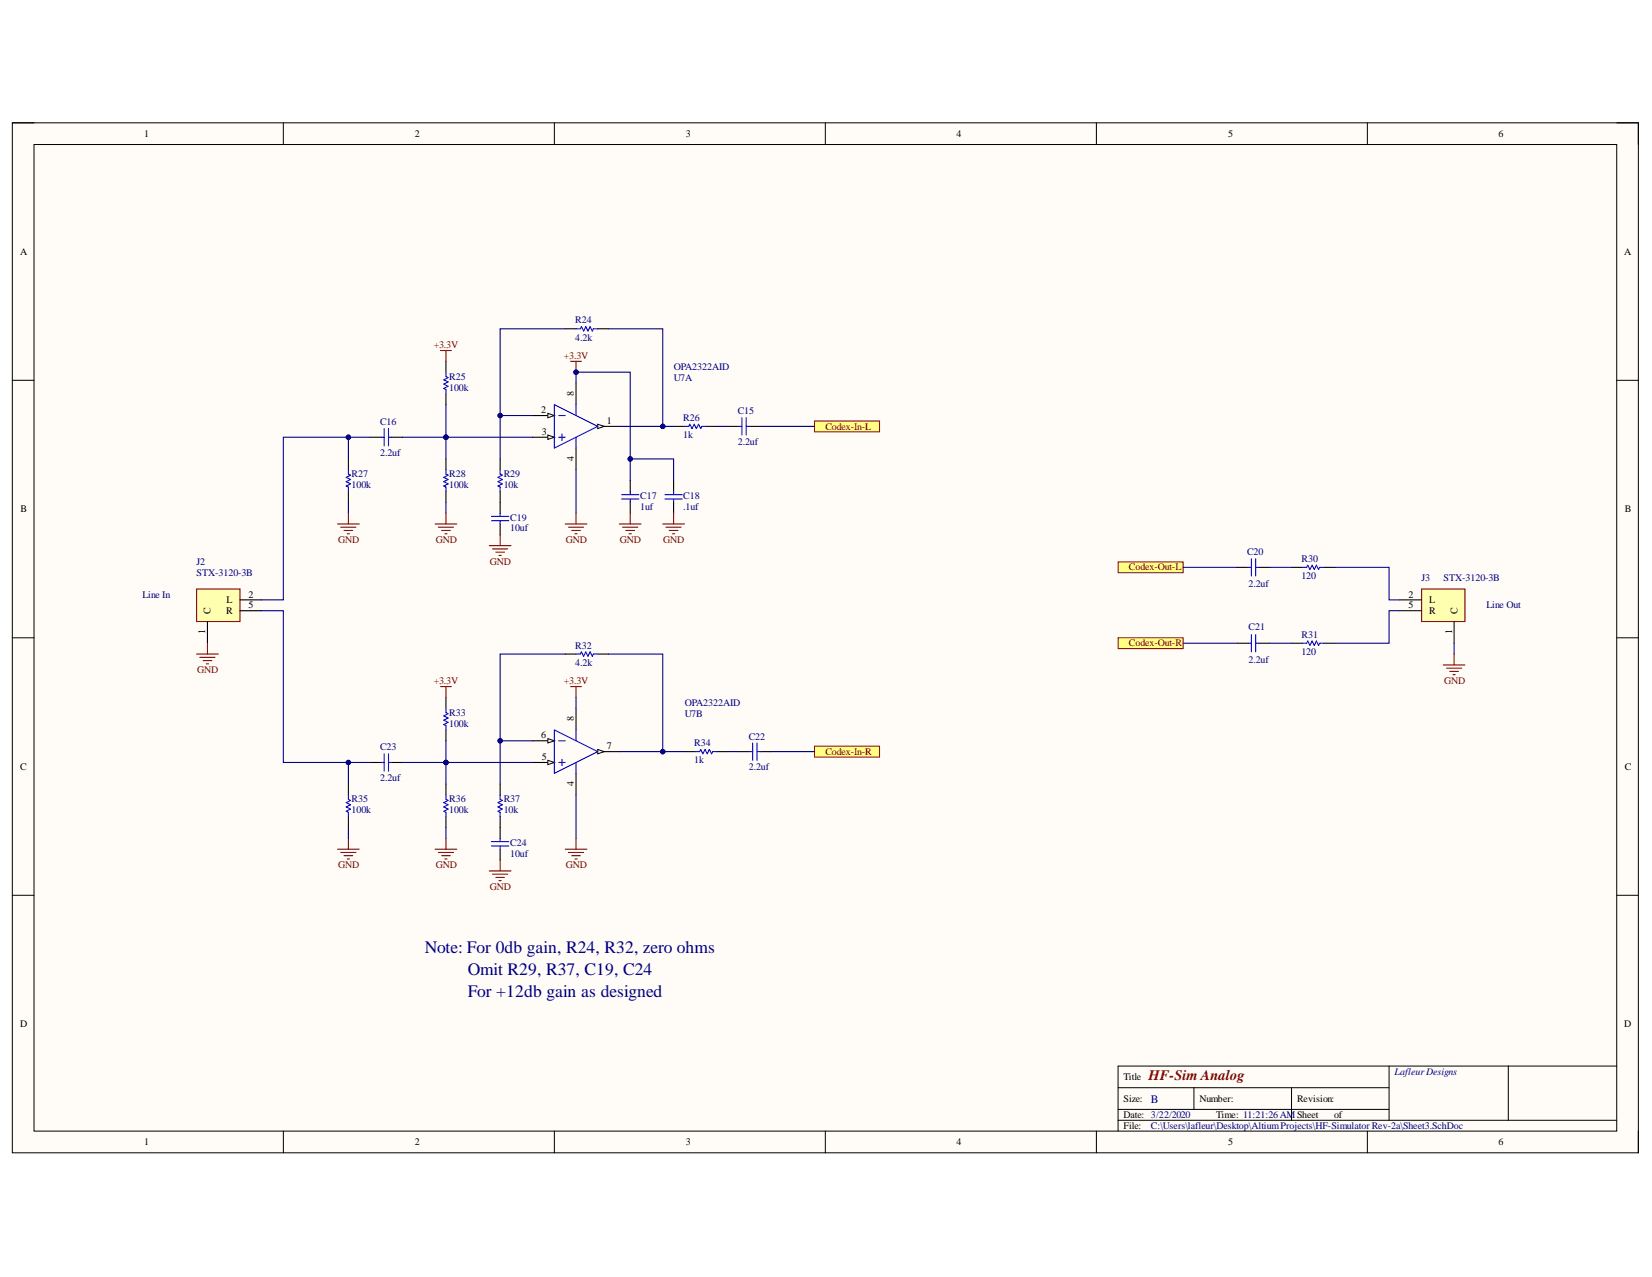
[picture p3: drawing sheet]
<svg xmlns="http://www.w3.org/2000/svg" width="279mm" height="216mm" viewBox="0 0 279 216" stroke-linecap="round" stroke-linejoin="round" font-family="sans-serif">
<defs><g id="words">
<g font-size="3" fill="#000080">
<text x="71.8" y="161.2">Note: For 0db gain, R24, R32, zero ohms</text>
<text x="79.1" y="164.9">Omit R29, R37, C19, C24</text>
<text x="79.1" y="168.6">For +12db gain as designed</text>
</g>
<text font-size="2.5" fill="#800000" x="194.2" y="182.6">HF-Sim Analog</text>
<text font-size="1.9" fill="#000080" x="194.7" y="186.4">B</text>
<g font-size="1.7">
<text x="24.4" y="23.2">1</text>
<text x="70.1" y="23.2">2</text>
<text x="116" y="23.2">3</text>
<text x="161.8" y="23.2">4</text>
<text x="207.7" y="23.2">5</text>
<text x="253.5" y="23.2">6</text>
<text x="3.4" y="43">A</text>
<text x="274.7" y="43">A</text>
<text x="91.5" y="69.9">2</text>
<text x="97" y="67" transform="rotate(-90 97 67)">8</text>
<text x="102.6" y="71.7">1</text>
<text x="91.6" y="73.6">3</text>
<text x="97" y="78" transform="rotate(-90 97 78)">4</text>
<text x="3.5" y="86.6">B</text>
<text x="274.8" y="86.6">B</text>
<text x="38.3" y="102">L</text>
<text x="42" y="101.1">2</text>
<text x="238.2" y="101.1">2</text>
<text x="241.7" y="102">L</text>
<text x="34.7" y="107.2" transform="rotate(-90 34.7 107.2)">1</text>
<text x="35.6" y="103.8" transform="rotate(-90 35.6 103.8)">C</text>
<text x="38.2" y="103.8">R</text>
<text x="42" y="102.8">5</text>
<text x="238.2" y="102.8">5</text>
<text x="241.7" y="103.8">R</text>
<text x="245.6" y="107.2" transform="rotate(-90 245.6 107.2)">1</text>
<text x="246.5" y="103.8" transform="rotate(-90 246.5 103.8)">C</text>
<text x="91.5" y="124.8">6</text>
<text x="97" y="122" transform="rotate(-90 97 122)">8</text>
<text x="3.4" y="130.2">C</text>
<text x="91.6" y="128.6">5</text>
<text x="102.6" y="126.7">7</text>
<text x="274.8" y="130.2">C</text>
<text x="97" y="132.9" transform="rotate(-90 97 132.9)">4</text>
<text x="3.4" y="173.6">D</text>
<text x="274.7" y="173.6">D</text>
<text x="190" y="182.6">Title</text>
<text x="190" y="186.2">Size:</text>
<text x="190" y="189">Date: 3/22/2020</text>
<text x="190" y="190.9">File:</text>
<text x="202.9" y="186.2">Number:</text>
<text x="205.7" y="189">Time: 11:21:26 AMSheet</text>
<text x="219.4" y="186.2">Revision:</text>
<text x="225.6" y="189">of</text>
<text x="24.4" y="193.6">1</text>
<text x="70.1" y="193.6">2</text>
<text x="116" y="193.6">3</text>
<text x="161.8" y="193.6">4</text>
<text x="207.7" y="193.6">5</text>
<text x="253.5" y="193.6">6</text>
</g>
<g font-size="1.7" fill="#800000">
<text x="73.3" y="58.9">+3.3V</text>
<text x="95.3" y="60.7">+3.3V</text>
<text x="139.6" y="72.6">Codex-In-L</text>
<text x="57.2" y="91.8">GND</text>
<text x="73.7" y="91.8">GND</text>
<text x="82.8" y="95.6">GND</text>
<text x="95.7" y="91.8">GND</text>
<text x="104.8" y="91.8">GND</text>
<text x="112.2" y="91.8">GND</text>
<text x="190.9" y="96.4">Codex-Out-L</text>
<text x="33.3" y="113.8">GND</text>
<text x="190.9" y="109.3">Codex-Out-R</text>
<text x="73.3" y="115.7">+3.3V</text>
<text x="95.3" y="115.7">+3.3V</text>
<text x="244.2" y="115.7">GND</text>
<text x="139.6" y="127.6">Codex-In-R</text>
<text x="57.2" y="146.8">GND</text>
<text x="73.7" y="146.8">GND</text>
<text x="95.7" y="146.8">GND</text>
<text x="82.8" y="150.5">GND</text>
</g>
<g font-size="1.7" fill="#000080">
<text x="97.3" y="54.6">R24</text>
<text x="97.3" y="57.6">4.2k</text>
<text x="76" y="64.2">R25</text>
<text x="114" y="64.4">U7A</text>
<text x="114" y="62.6">OPA2322AID</text>
<text x="64.3" y="71.9">C16</text>
<text x="76" y="66">100k</text>
<text x="115.6" y="71.1">R26</text>
<text x="124.8" y="70">C15</text>
<text x="64.3" y="77">2.2uf</text>
<text x="115.6" y="74.1">1k</text>
<text x="124.8" y="75.2">2.2uf</text>
<text x="59.5" y="80.7">R27</text>
<text x="59.5" y="82.5">100k</text>
<text x="76" y="80.7">R28</text>
<text x="76" y="82.5">100k</text>
<text x="85.2" y="80.7">R29</text>
<text x="85.2" y="82.5">10k</text>
<text x="86.3" y="88">C19</text>
<text x="86.3" y="89.8">10uf</text>
<text x="108.3" y="84.3">C17</text>
<text x="108.3" y="86.2">1uf</text>
<text x="115.6" y="84.3">C18</text>
<text x="115.6" y="86.2">.1uf</text>
<text x="33.2" y="95.6">J2</text>
<text x="210.9" y="93.9">C20</text>
<text x="220.1" y="95">R30</text>
<text x="24.1" y="101.1">Line In</text>
<text x="33.2" y="97.3">STX-3120-3B</text>
<text x="211.2" y="99.2">2.2uf</text>
<text x="220.1" y="97.9">120</text>
<text x="240.4" y="98.3">J3</text>
<text x="244.2" y="98.3">STX-3120-3B</text>
<text x="211.2" y="106.6">C21</text>
<text x="220.1" y="107.8">R31</text>
<text x="251.4" y="102.8">Line Out</text>
<text x="97.3" y="109.7">R32</text>
<text x="97.3" y="112.6">4.2k</text>
<text x="211.2" y="112.1">2.2uf</text>
<text x="220.1" y="110.8">120</text>
<text x="115.8" y="119.3">OPA2322AID</text>
<text x="76" y="121">R33</text>
<text x="76" y="122.9">100k</text>
<text x="115.8" y="121.2">U7B</text>
<text x="126.6" y="125.1">C22</text>
<text x="64.3" y="126.9">C23</text>
<text x="117.4" y="126.2">R34</text>
<text x="117.4" y="129.1">1k</text>
<text x="126.6" y="130.2">2.2uf</text>
<text x="59.5" y="135.7">R35</text>
<text x="59.5" y="137.5">100k</text>
<text x="64.3" y="132">2.2uf</text>
<text x="76" y="135.7">R36</text>
<text x="76" y="137.5">100k</text>
<text x="85.2" y="135.7">R37</text>
<text x="85.2" y="137.5">10k</text>
<text x="86.3" y="143">C24</text>
<text x="86.3" y="144.9">10uf</text>
<text x="235.9" y="181.7">LafleurDesigns</text>
<text x="194.7" y="190.9">C:\Users\lafleur\Desktop\AltiumProjects\HF-Simulator Rev-2a\Sheet3.SchDoc</text>
</g>
</g></defs>
<path d="M2.1 20.8h275v174.1h-275z" fill-rule="evenodd" fill="#fffcf8"/>
<path d="M2.1 20.8h275v174.1h-275z" fill="none" stroke="#000" stroke-width=".17"/>
<path d="M5.8 24.4h267.6v166.8h-267.6z" fill-rule="evenodd" fill="#fffcf8"/>
<g fill="none" stroke="#000" stroke-width=".17">
<path d="M2.1 20.8h3.7M5.8 24.4h267.6v166.8h-267.6zM47.9 20.8v3.6M93.8 20.8v3.6M139.6 20.8v3.6M185.4 20.8v3.6M231.3 20.8v3.6M273.4 20.8h3.7v3.6M2.1 64.3h3.7M273.4 64.3h3.7M2.1 107.8h3.7M273.4 107.8h3.7"/>
<path d="M2.1 151.4h3.7M273.4 151.4h3.7M47.9 191.2v3.7M93.8 191.2v3.7M139.6 191.2v3.7M185.4 191.2v3.7M189.1 183.9h45.8M189.1 189.4h84.3M189.1 187.6h45.8M201.9 183.9v3.7M218.4 183.9v5.5M231.3 191.2v3.7"/>
<path d="M234.9 180.2v9.2M255.1 180.2v9.2M273.4 180.2h-84.3v11M277.1 191.2v3.7"/>
</g>
<path d="M106.6 81.3v1.8M106.6 84.9v1.9M113.9 81.3v1.8M113.9 84.9v1.9" fill="none" stroke="#000" stroke-width=".19"/>
<path d="M105.1 84.4h3M105.1 83.6h3M106.6 83.1v.5M106.6 84.4v.5M112.5 84.4h2.9M112.5 83.6h2.9M113.9 83.1v.5M113.9 84.4v.5" fill="none" stroke="#00f" stroke-width=".19"/>
<path d="M96.5 61.1h1.8M97.4 61.1v1.8" fill="none" stroke="#800000" stroke-width=".19"/>
<circle cx="97.4" cy="62.9" r=".37" fill="#000080"/>
<circle cx="97.4" cy="62.9" r=".37" fill="none" stroke="#000080" stroke-width=".17"/>
<path d="M209.3 95.9h1.8M212.9 95.9h1.9M218.4 95.9h1.9M223.9 95.9h1.9M209.3 108.7h1.8M212.9 108.7h1.9M218.4 108.7h1.9M223.9 108.7h1.9" fill="none" stroke="#000" stroke-width=".18"/>
<path d="M211.1 95.9h.5M211.6 94.5v2.9M212.4 95.9h.5M212.4 94.5v2.9M220.3 95.9h.7l.2-.3 .3 .7 .4-.7 .4 .7 .3-.7 .4 .7 .2-.4h.7M211.1 108.7h.5M211.6 107.3v2.9M212.4 108.7h.5M212.4 107.3v2.9M220.3 108.7h.7l.2-.3 .3 .7 .4-.7 .4 .7 .3-.7 .4 .7 .2-.4h.7" fill="none" stroke="#00f" stroke-width=".18"/>
<path d="M95.6 55.6h1.8M101.1 55.6h1.8M58.9 77.6v1.8M62.6 73.9h1.8M66.3 73.9h1.8M84.6 77.6v1.8M58.9 83.1v1.8M84.6 83.1v1.8" fill="none" stroke="#000" stroke-width=".19"/>
<path d="M97.4 55.6h.8l.1-.4 .4 .8 .4-.8 .3 .8 .4-.8 .4 .8 .2-.4h.7M58.9 79.4v.8l.4 .1-.7 .4 .7 .4-.7 .3 .7 .4-.7 .4 .3 .2v.7M64.4 73.9h.6M65 72.5v2.9M65.7 72.5v2.9M65.7 73.9h.6M84.6 79.4v.8l.4 .1-.8 .4 .8 .4-.8 .3 .8 .4-.8 .4 .4 .2v.7" fill="none" stroke="#00f" stroke-width=".19"/>
<g fill="none" stroke="#800000" stroke-width=".19">
<path d="M57.1 88.6h3.7M57.6 89.1h2.6M58.2 89.7h1.5M58.7 90.2h.4M58.9 86.8v1.8M82.8 92.3h3.6M83.3 92.8h2.6M83.9 93.4h1.4M84.4 93.9h.4M84.6 90.4v1.9M95.6 88.6h3.7M96.1 89.1h2.6"/>
<path d="M96.7 89.7h1.5M97.2 90.2h.4M97.4 86.8v1.8M104.8 88.6h3.6M105.3 89.1h2.6M105.9 89.7h1.4M106.4 90.2h.4M106.6 86.8v1.8M112.1 88.6h3.7M112.6 89.1h2.6M113.2 89.7h1.5M113.7 90.2h.4"/>
<path d="M113.9 86.8v1.8"/>
</g>
<path d="M137.8 126.2h11v1.8h-11z" fill-rule="evenodd" fill="#ffff80"/>
<path d="M137.8 126.2h11v1.8h-11z" fill="none" stroke="#800000" stroke-width=".17"/>
<g fill="none" stroke="#800000" stroke-width=".19">
<path d="M96.5 116.1h1.8M97.4 116.1v1.8M57.1 143.6h3.7M57.6 144.1h2.6M58.2 144.7h1.5M58.7 145.2h.4M58.9 141.7v1.9M82.8 147.2h3.6M83.3 147.8h2.6M83.9 148.3h1.4M84.4 148.9h.4M84.6 145.4v1.8"/>
<path d="M95.6 143.6h3.7M96.1 144.1h2.6M96.7 144.7h1.5M97.2 145.2h.4M97.4 141.7v1.9"/>
</g>
<path d="M95.6 110.6h1.8M101.1 110.6h1.8M58.9 132.6v1.8M58.9 138.1v1.8M62.6 128.9h1.8M66.3 128.9h1.8M84.6 132.6v1.8M84.6 138.1v1.8" fill="none" stroke="#000" stroke-width=".19"/>
<path d="M97.4 110.6h.8l.1-.4 .4 .7 .4-.7 .3 .7 .4-.7 .4 .7 .2-.3h.7M58.9 134.4v.7l.4 .2-.7 .4 .7 .4-.7 .3 .7 .4-.7 .4 .3 .1v.8M64.4 128.9h.6M65 127.4v3M65.7 127.4v3M65.7 128.9h.6M84.6 134.4v.7l.4 .2-.8 .4 .8 .4-.8 .3 .8 .4-.8 .4 .4 .1v.8" fill="none" stroke="#00f" stroke-width=".19"/>
<path d="M137.8 71.2h11v1.8h-11z" fill-rule="evenodd" fill="#ffff80"/>
<path d="M137.8 71.2h11v1.8h-11z" fill="none" stroke="#800000" stroke-width=".17"/>
<path d="M189.1 95h11v1.8h-11z" fill-rule="evenodd" fill="#ffff80"/>
<path d="M189.1 95h11v1.8h-11z" fill="none" stroke="#800000" stroke-width=".17"/>
<path d="M189.1 107.8h11v1.9h-11z" fill-rule="evenodd" fill="#ffff80"/>
<path d="M189.1 107.8h11v1.9h-11z" fill="none" stroke="#800000" stroke-width=".17"/>
<path d="M240.4 99.6h7.4v5.5h-7.4z" fill-rule="evenodd" fill="#ffffb0"/>
<path d="M240.4 99.6h7.4v5.5h-7.4z" fill="none" stroke="#800000" stroke-width=".18"/>
<path d="M236.8 101.4h3.6M236.8 103.3h3.6M245.9 105.1v3.6" fill="none" stroke="#000" stroke-width=".18"/>
<path d="M33.3 99.6h7.3v5.5h-7.3z" fill-rule="evenodd" fill="#ffffb0"/>
<path d="M33.3 99.6h7.3v5.5h-7.3zM33.3 110.6h3.6M33.8 111.1h2.6M34.4 111.7h1.4M34.9 112.2h.4M35.1 108.7v1.9" fill="none" stroke="#800000" stroke-width=".19"/>
<path d="M35.1 105.1v3.6M40.6 101.4h3.7M40.6 103.3h3.7M101.1 127.1h3.7" fill="none" stroke="#000" stroke-width=".19"/>
<path d="M101.1 126.7l1.1 .4-1.1 .3z" fill="#f8fcff"/>
<path d="M101.1 126.7l1.1 .4-1.1 .3z" fill="none" stroke="#000" stroke-width=".17"/>
<path d="M90.1 128.9h3.7" fill="none" stroke="#000" stroke-width=".19"/>
<path d="M92.7 128.5l1.1 .4-1.1 .4z" fill="#f8fcff"/>
<path d="M92.7 128.5l1.1 .4-1.1 .4z" fill="none" stroke="#000" stroke-width=".17"/>
<path d="M90.1 125.2h3.7" fill="none" stroke="#000" stroke-width=".19"/>
<path d="M92.7 124.9l1.1 .3-1.1 .4z" fill="#f8fcff"/>
<path d="M92.7 124.9l1.1 .3-1.1 .4z" fill="none" stroke="#000" stroke-width=".17"/>
<path d="M93.8 123.4l7.3 3.7-7.3 3.6zM94.5 125.2h1.1M94.5 128.9h1.1M95 128.4v1.1M97.4 123.4v1.8M97.4 128.9v1.8" fill="none" stroke="#00f" stroke-width=".19"/>
<path d="M101.1 72.1h3.7M97.4 119.7v3.7M97.4 130.7v3.7" fill="none" stroke="#000" stroke-width=".19"/>
<path d="M101.1 71.7l1.1 .4-1.1 .4z" fill="#f8fcff"/>
<path d="M101.1 71.7l1.1 .4-1.1 .4z" fill="none" stroke="#000" stroke-width=".17"/>
<path d="M90.1 73.9h3.7" fill="none" stroke="#000" stroke-width=".19"/>
<path d="M92.7 73.6l1.1 .3-1.1 .4z" fill="#f8fcff"/>
<path d="M92.7 73.6l1.1 .3-1.1 .4z" fill="none" stroke="#000" stroke-width=".17"/>
<path d="M90.1 70.3h3.7" fill="none" stroke="#000" stroke-width=".19"/>
<path d="M92.7 69.9l1.1 .4-1.1 .3z" fill="#f8fcff"/>
<path d="M92.7 69.9l1.1 .4-1.1 .3z" fill="none" stroke="#000" stroke-width=".17"/>
<g fill="none" stroke="#00f" stroke-width=".19">
<path d="M75.4 62.9v.8l.4 .1-.7 .4 .7 .4-.7 .3 .7 .4-.7 .4 .3 .2v.7M75.4 79.4v.8l.4 .1-.7 .4 .7 .4-.7 .3 .7 .4-.7 .4 .3 .2v.7M93.8 68.4l7.3 3.7-7.3 3.7zM94.5 70.3h1.1M94.5 73.9h1.1M95 73.4v1.1M97.4 68.4v1.9M97.4 73.9v1.9M115.8 72.1h.7l.2-.4 .3 .8 .4-.8 .4 .8 .3-.8 .4 .8 .2-.4h.7M124.9 72.1h.6M125.5 70.6v3M126.2 72.1h.6"/>
<path d="M126.2 70.6v3M83.1 87.3h3M83.1 88h3M84.6 86.8v.5M84.6 88v.6M75.4 119.7v.8l.4 .2-.7 .3 .7 .4-.7 .4 .7 .3-.7 .4 .3 .2v.7M75.4 134.4v.7l.4 .2-.7 .4 .7 .4-.7 .3 .7 .4-.7 .4 .3 .1v.8M117.6 127.1h.7l.2-.4 .4 .7 .3-.7 .4 .7 .4-.7 .3 .7 .2-.3h.8M126.8 127.1h.5M127.3 125.6v2.9M128 127.1h.6M128 125.6v2.9"/>
<path d="M83.1 142.3h3M83.1 143h3M84.6 141.7v.6M84.6 143v.6"/>
</g>
<g fill="none" stroke="#000" stroke-width=".19">
<path d="M75.4 61.1v1.8M75.4 66.6v1.8M75.4 77.6v1.8M97.4 64.8v3.6M97.4 75.8v3.6M113.9 72.1h1.9M119.4 72.1h1.9M123.1 72.1h1.8M126.8 72.1h1.8M75.4 83.1v1.8M84.6 84.9v1.9M84.6 88.6v1.8"/>
<path d="M75.4 117.9v1.8M75.4 123.4v1.8M75.4 132.6v1.8M75.4 138.1v1.8M84.6 139.9v1.8M115.8 127.1h1.8M121.3 127.1h1.8M124.9 127.1h1.9M128.6 127.1h1.8M84.6 143.6v1.8"/>
</g>
<path d="M244.1 112.4h3.7M244.6 113h2.6M245.2 113.5h1.5M245.7 114.1h.4M245.9 110.6v1.8" fill="none" stroke="#800000" stroke-width=".18"/>
<g fill="none" stroke="#800000" stroke-width=".19">
<path d="M74.5 59.3h1.8M75.4 59.3v1.8M73.6 88.6h3.7M74.1 89.1h2.6M74.7 89.7h1.5M75.2 90.2h.4M75.4 86.8v1.8M74.5 116.1h1.8M75.4 116.1v1.8M73.6 143.6h3.7M74.1 144.1h2.6M74.7 144.7h1.5"/>
<path d="M75.2 145.2h.4M75.4 141.7v1.9"/>
</g>
<path d="M44.3 103.3h3.6v25.6h11M97.4 117.9v1.8" fill="none" stroke="#000080" stroke-width=".19"/>
<circle cx="58.9" cy="128.9" r=".37" fill="#000080"/>
<circle cx="58.9" cy="128.9" r=".37" fill="none" stroke="#000080" stroke-width=".17"/>
<path d="M62.6 73.9h-14.7v27.5h-3.6" fill="none" stroke="#000080" stroke-width=".19"/>
<circle cx="58.9" cy="73.9" r=".37" fill="#000080"/>
<circle cx="58.9" cy="73.9" r=".37" fill="none" stroke="#000080" stroke-width=".17"/>
<path d="M62.6 128.9h-3.7v3.7" fill="none" stroke="#000080" stroke-width=".19"/>
<circle cx="58.9" cy="128.9" r=".37" fill="#000080"/>
<circle cx="58.9" cy="128.9" r=".37" fill="none" stroke="#000080" stroke-width=".17"/>
<path d="M68.1 128.9h22" fill="none" stroke="#000080" stroke-width=".19"/>
<circle cx="75.4" cy="128.9" r=".37" fill="#000080"/>
<circle cx="75.4" cy="128.9" r=".37" fill="none" stroke="#000080" stroke-width=".17"/>
<path d="M68.1 73.9h22" fill="none" stroke="#000080" stroke-width=".19"/>
<circle cx="75.4" cy="73.9" r=".37" fill="#000080"/>
<circle cx="75.4" cy="73.9" r=".37" fill="none" stroke="#000080" stroke-width=".17"/>
<path d="M90.1 125.2h-5.5v7.4" fill="none" stroke="#000080" stroke-width=".19"/>
<circle cx="84.6" cy="125.2" r=".37" fill="#000080"/>
<circle cx="84.6" cy="125.2" r=".37" fill="none" stroke="#000080" stroke-width=".17"/>
<path d="M95.6 110.6h-11v14.6" fill="none" stroke="#000080" stroke-width=".19"/>
<circle cx="84.6" cy="125.2" r=".37" fill="#000080"/>
<circle cx="84.6" cy="125.2" r=".37" fill="none" stroke="#000080" stroke-width=".17"/>
<path d="M90.1 70.3h-5.5v7.3" fill="none" stroke="#000080" stroke-width=".19"/>
<circle cx="84.6" cy="70.3" r=".37" fill="#000080"/>
<circle cx="84.6" cy="70.3" r=".37" fill="none" stroke="#000080" stroke-width=".17"/>
<path d="M95.6 55.6h-11v14.7" fill="none" stroke="#000080" stroke-width=".19"/>
<circle cx="84.6" cy="70.3" r=".37" fill="#000080"/>
<circle cx="84.6" cy="70.3" r=".37" fill="none" stroke="#000080" stroke-width=".17"/>
<path d="M97.4 64.8v-1.9h9.2v14.7h7.3v3.7" fill="none" stroke="#000080" stroke-width=".19"/>
<circle cx="97.4" cy="62.9" r=".37" fill="#000080"/>
<circle cx="97.4" cy="62.9" r=".37" fill="none" stroke="#000080" stroke-width=".17"/>
<circle cx="106.6" cy="77.6" r=".37" fill="#000080"/>
<circle cx="106.6" cy="77.6" r=".37" fill="none" stroke="#000080" stroke-width=".17"/>
<path d="M102.9 110.6h9.2v16.5h-7.3" fill="none" stroke="#000080" stroke-width=".19"/>
<circle cx="112.1" cy="127.1" r=".37" fill="#000080"/>
<circle cx="112.1" cy="127.1" r=".37" fill="none" stroke="#000080" stroke-width=".17"/>
<path d="M102.9 55.6h9.2v16.5h-7.3" fill="none" stroke="#000080" stroke-width=".19"/>
<circle cx="112.1" cy="72.1" r=".37" fill="#000080"/>
<circle cx="112.1" cy="72.1" r=".37" fill="none" stroke="#000080" stroke-width=".17"/>
<path d="M112.1 127.1h3.7" fill="none" stroke="#000080" stroke-width=".19"/>
<circle cx="112.1" cy="127.1" r=".37" fill="#000080"/>
<circle cx="112.1" cy="127.1" r=".37" fill="none" stroke="#000080" stroke-width=".17"/>
<path d="M112.1 72.1h1.8" fill="none" stroke="#000080" stroke-width=".19"/>
<circle cx="112.1" cy="72.1" r=".37" fill="#000080"/>
<circle cx="112.1" cy="72.1" r=".37" fill="none" stroke="#000080" stroke-width=".17"/>
<path d="M58.9 73.9v3.7M121.3 72.1h1.8M128.6 72.1h9.2M58.9 84.9v1.9M58.9 139.9v1.8M123.1 127.1h1.8M130.4 127.1h7.4" fill="none" stroke="#000080" stroke-width=".19"/>
<path d="M200.1 95.9h9.2M214.8 95.9h3.6M225.8 95.9h9.1v5.5h1.9M200.1 108.7h9.2M214.8 108.7h3.6M236.8 103.3h-1.9v5.4h-9.1" fill="none" stroke="#000080" stroke-width=".18"/>
<circle cx="58.9" cy="73.9" r=".37" fill="#000080"/>
<circle cx="58.9" cy="73.9" r=".37" fill="none" stroke="#000080" stroke-width=".17"/>
<path d="M75.4 128.9v3.7M75.4 139.9v1.8" fill="none" stroke="#000080" stroke-width=".19"/>
<circle cx="75.4" cy="128.9" r=".37" fill="#000080"/>
<circle cx="75.4" cy="128.9" r=".37" fill="none" stroke="#000080" stroke-width=".17"/>
<path d="M75.4 125.2v3.7" fill="none" stroke="#000080" stroke-width=".19"/>
<circle cx="75.4" cy="128.9" r=".37" fill="#000080"/>
<circle cx="75.4" cy="128.9" r=".37" fill="none" stroke="#000080" stroke-width=".17"/>
<path d="M75.4 73.9v3.7M75.4 84.9v1.9" fill="none" stroke="#000080" stroke-width=".19"/>
<circle cx="75.4" cy="73.9" r=".37" fill="#000080"/>
<circle cx="75.4" cy="73.9" r=".37" fill="none" stroke="#000080" stroke-width=".17"/>
<path d="M75.4 68.4v5.5" fill="none" stroke="#000080" stroke-width=".19"/>
<circle cx="75.4" cy="73.9" r=".37" fill="#000080"/>
<circle cx="75.4" cy="73.9" r=".37" fill="none" stroke="#000080" stroke-width=".17"/>
<path d="M97.4 79.4v7.4M106.6 77.6v3.7M97.4 134.4v7.3" fill="none" stroke="#000080" stroke-width=".19"/>
<circle cx="106.6" cy="77.6" r=".37" fill="#000080"/>
<circle cx="106.6" cy="77.6" r=".37" fill="none" stroke="#000080" stroke-width=".17"/>
<path d="M245.9 108.7v1.9" fill="none" stroke="#000080" stroke-width=".18"/>
<use href="#words"/>
</svg>
